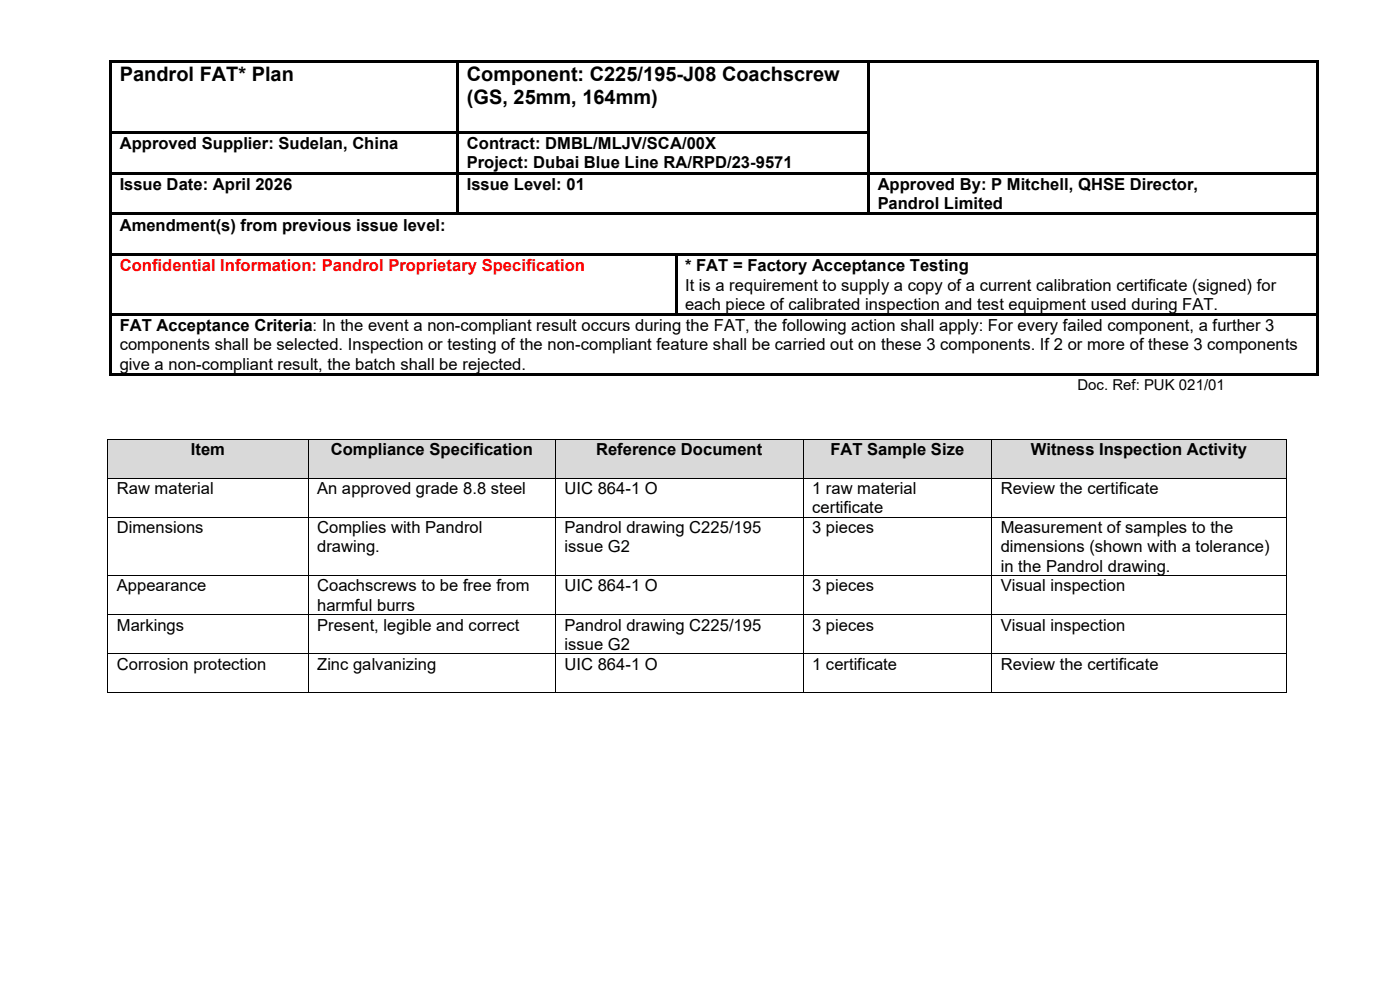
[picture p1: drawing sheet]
<svg xmlns="http://www.w3.org/2000/svg" width="297mm" height="210mm" viewBox="0 0 297 210" stroke-linecap="round" stroke-linejoin="round" font-family="sans-serif">
<defs><g id="words">
<g font-size="4.2">
<text x="25.4" y="17.2">Pandrol FAT* Plan</text>
<text x="99.1" y="17.2">Component: C225/195-J08 Coachscrew</text>
<text x="99.1" y="22.1">(GS, 25mm, 164mm)</text>
</g>
<g font-size="3.5">
<text x="25.4" y="31.7">Approved Supplier: Sudelan, China</text>
<text x="99.1" y="31.7">Contract: DMBL/MLJV/SCA/00X</text>
<text x="99.1" y="35.7">Project: Dubai Blue Line RA/RPD/23-9571</text>
<text x="25.4" y="40.3">Issue Date: April 2026</text>
<text x="99.1" y="40.3">Issue Level: 01</text>
<text x="186.2" y="40.3">Approved By: P Mitchell, QHSE Director,</text>
<text x="186.2" y="44.4">Pandrol Limited</text>
<text x="25.4" y="48.9">Amendment(s) from previous issue level:</text>
<text x="145.4" y="57.6">* FAT = Factory Acceptance Testing</text>
<text x="145.4" y="61.6">It is a requirement to supply a copy of a current calibration certificate (signed) for</text>
<text x="145.4" y="65.7">each piece of calibrated inspection and test equipment used during FAT.</text>
<text x="25.4" y="70.3">FAT Acceptance Criteria: In the event a non-compliant result occurs during the FAT, the following action shall apply: For every failed component, a further 3</text>
<text x="25.4" y="74.3">components shall be selected. Inspection or testing of the non-compliant feature shall be carried out on these 3 components. If 2 or more of these 3 components</text>
<text x="25.4" y="78.4">give a non-compliant result, the batch shall be rejected.</text>
<text x="40.5" y="96.6">Item</text>
<text x="70.2" y="96.6">Compliance Specification</text>
<text x="126.5" y="96.6">Reference Document</text>
<text x="176.2" y="96.6">FAT Sample Size</text>
<text x="218.7" y="96.6">Witness Inspection Activity</text>
<text x="24.8" y="104.8">Raw material</text>
<text x="67.3" y="104.8">An approved grade 8.8 steel</text>
<text x="119.8" y="104.8">UIC 864-1 O</text>
<text x="172.3" y="104.8">1 raw material</text>
<text x="212.3" y="104.8">Review the certificate</text>
<text x="24.8" y="113.1">Dimensions</text>
<text x="67.3" y="113.1">Complies with Pandrol</text>
<text x="119.8" y="113.1">Pandrol drawing C225/195</text>
<text x="172.3" y="108.9">certificate</text>
<text x="172.3" y="113.1">3 pieces</text>
<text x="212.3" y="113.1">Measurement of samples to the</text>
<text x="67.3" y="117.2">drawing.</text>
<text x="119.8" y="117.2">issue G2</text>
<text x="212.3" y="117.2">dimensions (shown with a tolerance)</text>
<text x="24.8" y="125.5">Appearance</text>
<text x="67.3" y="125.5">Coachscrews to be free from</text>
<text x="119.8" y="125.5">UIC 864-1 O</text>
<text x="172.3" y="125.5">3 pieces</text>
<text x="212.3" y="121.2">in the Pandrol drawing.</text>
<text x="212.3" y="125.5">Visual inspection</text>
<text x="67.3" y="129.5">harmful burrs</text>
<text x="24.8" y="133.8">Markings</text>
<text x="67.3" y="133.8">Present, legible and correct</text>
<text x="119.8" y="133.8">Pandrol drawing C225/195</text>
<text x="119.8" y="137.8">issue G2</text>
<text x="172.3" y="133.8">3 pieces</text>
<text x="212.3" y="133.8">Visual inspection</text>
<text x="24.8" y="142.1">Corrosion protection</text>
<text x="67.3" y="142.1">Zinc galvanizing</text>
<text x="119.8" y="142.1">UIC 864-1 O</text>
<text x="172.3" y="142.1">1 certificate</text>
<text x="212.3" y="142.1">Review the certificate</text>
</g>
<text font-size="3.5" fill="#f00" x="25.4" y="57.6">Confidential Information: Pandrol Proprietary Specification</text>
<text font-size="3.2" x="228.6" y="82.6">Doc. Ref: PUK 021/01</text>
</g></defs>
<g fill="#000">
<path d="M23.2 12.7h.5v.6h-.5z" fill-rule="evenodd"/>
<path d="M23.2 12.7h.5v.5h-.5z" fill-rule="evenodd"/>
<path d="M23.7 12.7h73.2v.5h-73.2z" fill-rule="evenodd"/>
<path d="M96.9 12.7h.5v.5h-.5z" fill-rule="evenodd"/>
<path d="M97.4 12.7h86.7v.5h-86.7z" fill-rule="evenodd"/>
<path d="M184.1 12.7h.5v.5h-.5z" fill-rule="evenodd"/>
<path d="M184.6 12.7h94.6v.5h-94.6z" fill-rule="evenodd"/>
<path d="M279.2 12.7h.5v.6h-.5z" fill-rule="evenodd"/>
<path d="M279.2 12.7h.5v.5h-.5z" fill-rule="evenodd"/>
<path d="M23.2 13.3h.5v14.5h-.5z" fill-rule="evenodd"/>
<path d="M23.2 27.8h.5v.6h-.5z" fill-rule="evenodd"/>
<path d="M23.2 28.4h.5v8.1h-.5z" fill-rule="evenodd"/>
<path d="M23.2 36.5h.5v.5h-.5z" fill-rule="evenodd"/>
<path d="M23.7 27.8h73.2v.5h-73.2z" fill-rule="evenodd"/>
<path d="M23.7 36.5h73.2v.5h-73.2z" fill-rule="evenodd"/>
<path d="M96.9 13.3h.5v14.5h-.5z" fill-rule="evenodd"/>
<path d="M96.9 27.8h.5v.6h-.5z" fill-rule="evenodd"/>
<path d="M96.9 28.4h.5v8.1h-.5z" fill-rule="evenodd"/>
<path d="M96.9 36.5h.5v.5h-.5z" fill-rule="evenodd"/>
<path d="M97.4 27.8h86.7v.5h-86.7z" fill-rule="evenodd"/>
<path d="M97.4 36.5h86.7v.5h-86.7z" fill-rule="evenodd"/>
<path d="M184.1 13.3h.5v14.5h-.5z" fill-rule="evenodd"/>
<path d="M184.1 27.8h.5v.6h-.5z" fill-rule="evenodd"/>
<path d="M184.1 28.4h.5v8.1h-.5z" fill-rule="evenodd"/>
<path d="M184.1 36.5h.5v.5h-.5z" fill-rule="evenodd"/>
<path d="M184.6 36.5h94.6v.5h-94.6z" fill-rule="evenodd"/>
<path d="M279.2 13.3h.5v14.5h-.5z" fill-rule="evenodd"/>
<path d="M279.2 27.8h.5v.6h-.5z" fill-rule="evenodd"/>
<path d="M279.2 28.4h.5v8.1h-.5z" fill-rule="evenodd"/>
<path d="M279.2 36.5h.5v.5h-.5z" fill-rule="evenodd"/>
<path d="M23.2 37h.5v8.1h-.5z" fill-rule="evenodd"/>
<path d="M23.2 45.1h.5v.6h-.5z" fill-rule="evenodd"/>
<path d="M23.2 45.7h.5v8.1h-.5z" fill-rule="evenodd"/>
<path d="M23.2 53.8h.5v.5h-.5z" fill-rule="evenodd"/>
<path d="M23.7 45.1h73.2v.5h-73.2z" fill-rule="evenodd"/>
<path d="M23.7 53.8h119.5v.5h-119.5z" fill-rule="evenodd"/>
<path d="M96.9 37h.5v8.1h-.5z" fill-rule="evenodd"/>
<path d="M96.9 45.1h.5v.5h-.5z" fill-rule="evenodd"/>
<path d="M97.4 45.1h86.7v.5h-86.7z" fill-rule="evenodd"/>
<path d="M143.2 53.8h.5v.5h-.5z" fill-rule="evenodd"/>
<path d="M143.7 53.8h135.5v.5h-135.5z" fill-rule="evenodd"/>
<path d="M184.1 37h.5v8.1h-.5z" fill-rule="evenodd"/>
<path d="M184.1 45.1h.5v.5h-.5z" fill-rule="evenodd"/>
<path d="M184.6 45.1h94.6v.5h-94.6z" fill-rule="evenodd"/>
<path d="M279.2 37h.5v8.1h-.5z" fill-rule="evenodd"/>
<path d="M279.2 45.1h.5v.6h-.5z" fill-rule="evenodd"/>
<path d="M279.2 45.7h.5v8.1h-.5z" fill-rule="evenodd"/>
<path d="M279.2 53.8h.5v.5h-.5z" fill-rule="evenodd"/>
<path d="M23.2 54.3h.5v12.2h-.5z" fill-rule="evenodd"/>
<path d="M23.2 66.5h.5v.5h-.5z" fill-rule="evenodd"/>
<path d="M23.2 67h.5v12.2h-.5z" fill-rule="evenodd"/>
<path d="M23.2 79.2h.5v.5h-.5z" fill-rule="evenodd"/>
<path d="M23.2 79.2h.5v.5h-.5z" fill-rule="evenodd"/>
<path d="M23.7 66.5h119.5v.5h-119.5z" fill-rule="evenodd"/>
<path d="M23.7 79.2h255.5v.5h-255.5z" fill-rule="evenodd"/>
<path d="M143.2 54.3h.5v12.2h-.5z" fill-rule="evenodd"/>
<path d="M143.2 66.5h.5v.5h-.5z" fill-rule="evenodd"/>
<path d="M143.7 66.5h135.5v.5h-135.5z" fill-rule="evenodd"/>
<path d="M279.2 54.3h.5v12.2h-.5z" fill-rule="evenodd"/>
<path d="M279.2 66.5h.5v.5h-.5z" fill-rule="evenodd"/>
<path d="M279.2 67h.5v12.2h-.5z" fill-rule="evenodd"/>
<path d="M279.2 79.2h.5v.5h-.5z" fill-rule="evenodd"/>
<path d="M279.2 79.2h.5v.5h-.5z" fill-rule="evenodd"/>
</g>
<path d="M96.9 13.2l.5 .1zM184.1 13.2l.5 .1zM143.2 54.3h.5z" fill="#000"/>
<g fill="#d9d9d9">
<path d="M23 93.3h42.3v8h-42.3z" fill-rule="evenodd"/>
<path d="M65.5 93.3h52.3v8h-52.3z" fill-rule="evenodd"/>
<path d="M118 93.3h52.3v8h-52.3z" fill-rule="evenodd"/>
<path d="M170.5 93.3h39.9v8h-39.9z" fill-rule="evenodd"/>
<path d="M210.5 93.3h62.3v8h-62.3z" fill-rule="evenodd"/>
</g>
<g fill="#d9d9d9">
<path d="M24.8 93.3h38.7v4h-38.7z"/>
<path d="M67.3 93.3h48.7v4h-48.7z"/>
<path d="M119.8 93.3h48.7v4h-48.7z"/>
<path d="M172.3 93.3h36.2v4h-36.2z"/>
<path d="M172.3 97.3h36.2v4h-36.2z"/>
<path d="M212.3 93.3h58.7v4h-58.7z"/>
</g>
<g fill="#000">
<path d="M22.8 93.1h.2v.2h-.2zM65.3 93.1h.2v.2h-.2zM117.8 93.1h.2v.2h-.2zM170.3 93.1h.2v.2h-.2zM210.4 93.1h.1v.2h-.1zM272.9 93.1h.1v.2h-.1zM22.8 101.3h.2v.2h-.2zM22.8 109.6h.2v.2h-.2zM65.3 101.3h.2v.2h-.2zM65.3 109.6h.2v.2h-.2zM117.8 101.3h.2v.2h-.2zM117.8 109.6h.2v.2h-.2z"/>
<path d="M170.3 101.3h.2v.2h-.2zM170.3 109.6h.2v.2h-.2zM210.4 101.3h.1v.2h-.1zM210.4 109.6h.1v.2h-.1zM272.9 101.3h.1v.2h-.1zM272.9 109.6h.1v.2h-.1zM22.8 122h.2v.2h-.2zM22.8 130.3h.2v.2h-.2zM22.8 138.6h.2v.2h-.2zM65.3 122h.2v.2h-.2zM65.3 130.3h.2v.2h-.2zM65.3 138.6h.2v.2h-.2z"/>
<path d="M117.8 122h.2v.2h-.2zM117.8 130.3h.2v.2h-.2zM117.8 138.6h.2v.2h-.2zM170.3 122h.2v.2h-.2zM170.3 130.3h.2v.2h-.2zM170.3 138.6h.2v.2h-.2zM210.4 122h.1v.2h-.1zM210.4 130.3h.1v.2h-.1zM210.4 138.6h.1v.2h-.1zM272.9 122h.1v.2h-.1zM272.9 130.3h.1v.2h-.1zM272.9 138.6h.1v.2h-.1z"/>
<path d="M22.8 146.9h.2v.2h-.2zM65.3 146.9h.2v.2h-.2zM117.8 146.9h.2v.2h-.2zM170.3 146.9h.2v.2h-.2zM210.4 146.9h.1v.2h-.1zM272.9 146.9h.1v.2h-.1z"/>
</g>
<g fill="none" stroke="#000" stroke-width=".21">
<path d="M22.9 93.3v8M23 93.2h42.3M65.4 93.3v8M65.5 93.2h52.3M117.9 93.3v8M118 93.2h52.3M170.4 93.3v8M170.5 93.2h39.9M210.4 93.3v8M210.5 93.2h62.4M273 93.3v8M22.9 101.5v8.1"/>
<path d="M22.9 109.8v12.2M23 101.4h42.3M23 109.7h42.3M65.4 101.5v8.1M65.4 109.8v12.2M65.5 101.4h52.3M65.5 109.7h52.3M117.9 101.5v8.1M117.9 109.8v12.2M118 101.4h52.3M118 109.7h52.3M170.4 101.5v8.1"/>
<path d="M170.4 109.8v12.2M170.5 101.4h39.9M170.5 109.7h39.9M210.4 101.5v8.1M210.4 109.8v12.2M210.5 101.4h62.4M210.5 109.7h62.4M273 101.5v8.1M273 109.8v12.2M22.9 122.2v8.1M22.9 130.5v8.1M22.9 138.8v8.1"/>
<path d="M23 122.1h42.3M23 130.4h42.3M23 138.7h42.3M65.4 122.2v8.1M65.4 130.5v8.1M65.4 138.8v8.1M65.5 122.1h52.3M65.5 130.4h52.3M65.5 138.7h52.3M117.9 122.2v8.1M117.9 130.5v8.1M117.9 138.8v8.1"/>
<path d="M118 122.1h52.3M118 130.4h52.3M118 138.7h52.3M170.4 122.2v8.1M170.4 130.5v8.1M170.4 138.8v8.1M170.5 122.1h39.9M170.5 130.4h39.9M170.5 138.7h39.9M210.4 122.2v8.1M210.4 130.5v8.1M210.4 138.8v8.1"/>
<path d="M210.5 122.1h62.4M210.5 130.4h62.4M210.5 138.7h62.4M273 122.2v8.1M273 130.5v8.1M273 138.8v8.1M23 147h42.3M65.5 147h52.3M118 147h52.3M170.5 147h39.9M210.5 147h62.4"/>
</g>
<use href="#words"/>
</svg>
